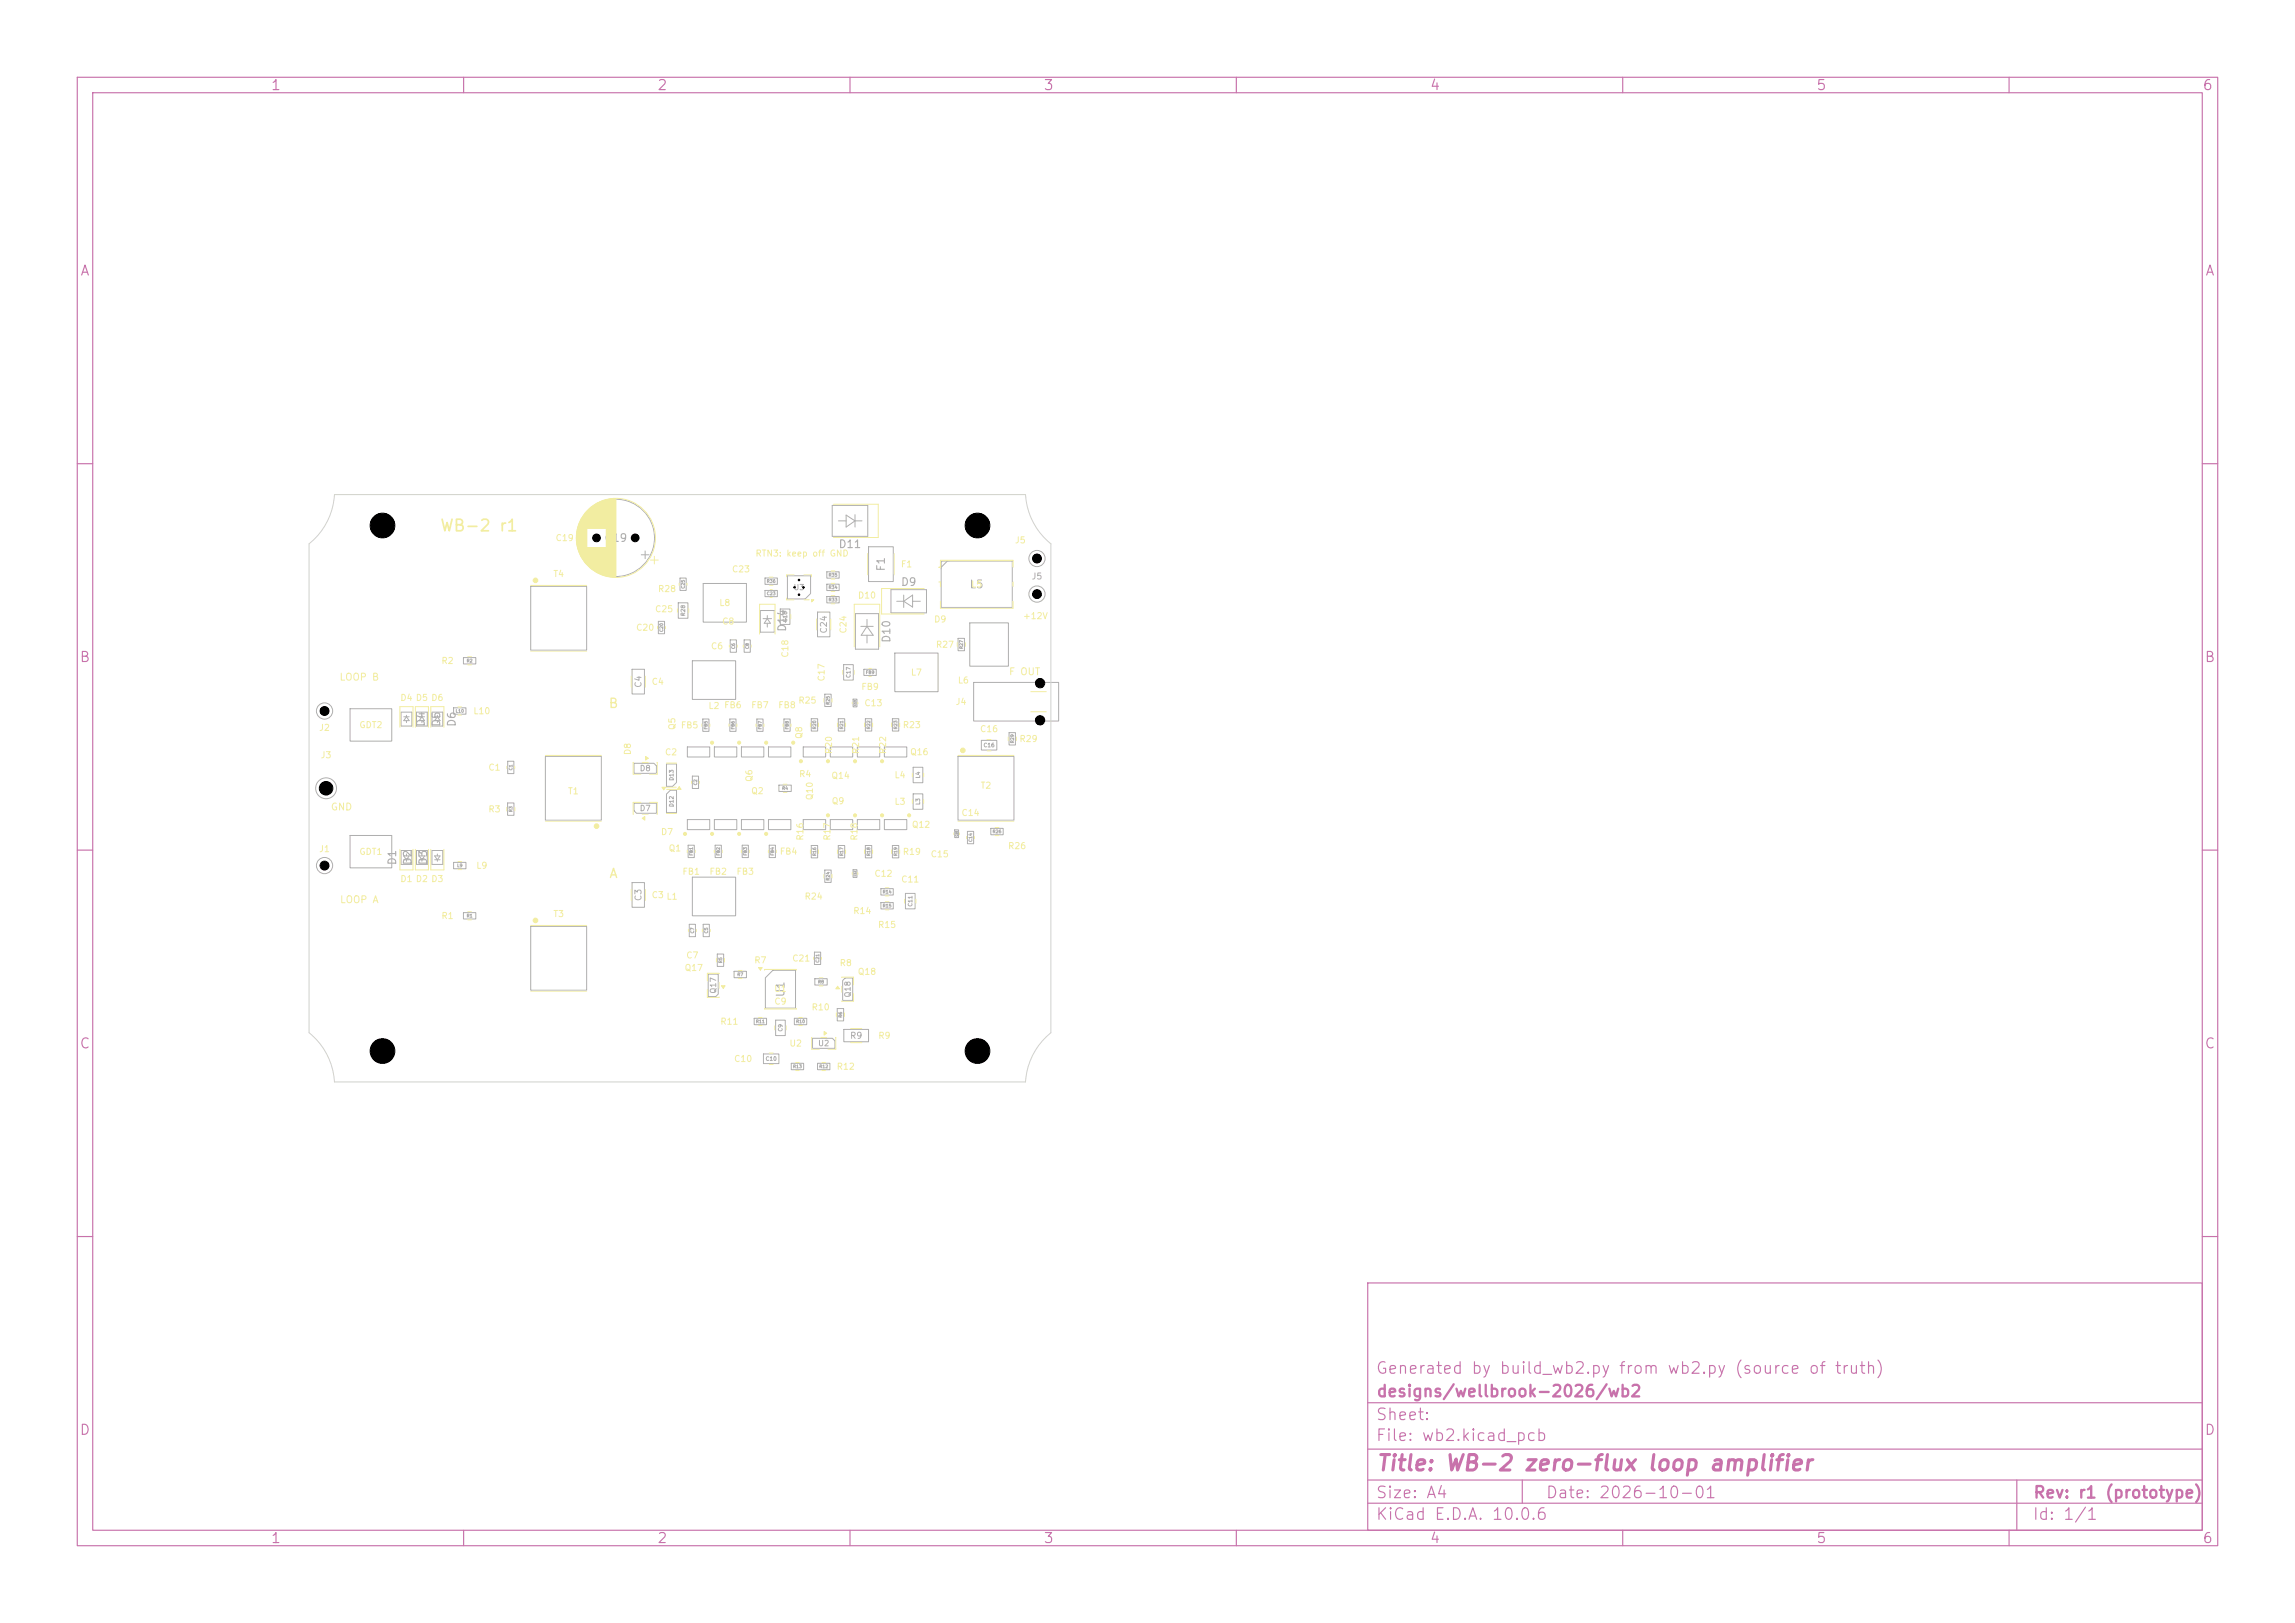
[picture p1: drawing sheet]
<svg xmlns="http://www.w3.org/2000/svg" width="297mm" height="210mm" viewBox="0 0 297 210" stroke-linecap="round" stroke-linejoin="round" font-family="sans-serif">
<defs><g id="words">
<text font-size="2" fill="#c872ab" x="178" y="190.8">Title: WB-2 zero-flux loop amplifier</text>
<text font-size="1.5" fill="#f2eda1" x="56.9" y="69.1">WB-2 r1</text>
<g font-size="1.5" fill="#c872ab">
<text x="178" y="178.1">Generated by build_wb2.py from wb2.py (source of truth)</text>
<text x="178" y="184.1">Sheet:</text>
<text x="178" y="181.1">designs/wellbrook-2026/wb2</text>
<text x="178" y="186.8">File: wb2.kicad_pcb</text>
<text x="178" y="197">KiCad E.D.A. 10.0.6</text>
<text x="178" y="194.2">Size: A4</text>
<text x="200" y="194.2">Date: 2026-10-01</text>
<text x="263" y="197">Id: 1/1</text>
<text x="263" y="194.2">Rev: r1 (prototype)</text>
</g>
<g font-size="1.3" fill="#c872ab">
<text x="35" y="12">1</text>
<text x="85" y="12">2</text>
<text x="135" y="12">3</text>
<text x="185" y="12">4</text>
<text x="235" y="12">5</text>
<text x="285" y="12">6</text>
<text x="10.3" y="36">A</text>
<text x="285.3" y="36">A</text>
<text x="10.2" y="86">B</text>
<text x="285.2" y="86">B</text>
<text x="10.2" y="136">C</text>
<text x="285.2" y="136">C</text>
<text x="10.2" y="186">D</text>
<text x="285.2" y="186">D</text>
<text x="35" y="200">1</text>
<text x="85" y="200">2</text>
<text x="135" y="200">3</text>
<text x="185" y="200">4</text>
<text x="235" y="200">5</text>
<text x="285" y="200">6</text>
</g>
<g font-size="1.2" fill="#f2eda1">
<text x="78.7" y="91.9">B</text>
<text x="78.8" y="113.9">A</text>
</g>
<g font-size="1" fill="#afafaf">
<text x="78.1" y="70.4">C19</text>
<text x="108.4" y="71.2">D11</text>
<text x="114.8" y="74" transform="rotate(-90 114.8 74)">F1</text>
<text x="116.5" y="76.1">D9</text>
<text x="125.4" y="76.4">L5</text>
<text x="102" y="81.8" transform="rotate(-90 102 81.8)">D14</text>
<text x="115.5" y="83.3" transform="rotate(-90 115.5 83.3)">D10</text>
<text x="55.2" y="94.1" transform="rotate(-90 55.2 94.1)">D4</text>
<text x="57.2" y="94.1" transform="rotate(-90 57.2 94.1)">D5</text>
<text x="59.2" y="94.1" transform="rotate(-90 59.2 94.1)">D6</text>
<text x="51.5" y="112" transform="rotate(-90 51.5 112)">D1</text>
<text x="53.5" y="112" transform="rotate(-90 53.5 112)">D2</text>
<text x="55.5" y="112" transform="rotate(-90 55.5 112)">D3</text>
<text x="101.8" y="129.1" transform="rotate(-90 101.8 129.1)">U1</text>
</g>
<g font-size=".9" fill="#f2eda1">
<text x="43.9" y="88.3">LOOP B</text>
<text x="130.5" y="87.6">F OUT</text>
<text x="42.7" y="105.1">GND</text>
<text x="43.9" y="117.1">LOOP A</text>
</g>
<g font-size=".8" fill="#f2eda1">
<text x="71.8" y="70.2">C19</text>
<text x="131.3" y="70.5">J5</text>
<text x="71.5" y="74.9">T4</text>
<text x="85.1" y="76.8">R28</text>
<text x="94.7" y="74.3">C23</text>
<text x="97.7" y="72.2">RTN3: keep off GND</text>
<text x="111" y="77.6">D10</text>
<text x="116.5" y="73.6">F1</text>
<text x="82.3" y="81.8">C20</text>
<text x="84.7" y="79.4">C25</text>
<text x="93" y="78.6">L8</text>
<text x="93.4" y="81">C8</text>
<text x="109.7" y="82" transform="rotate(-90 109.7 82)">C24</text>
<text x="120.8" y="80.7">D9</text>
<text x="132.3" y="80.3">+12V</text>
<text x="57.1" y="86.1">R2</text>
<text x="84.3" y="88.8">C4</text>
<text x="91.9" y="84.2">C6</text>
<text x="102.2" y="85.2" transform="rotate(-90 102.2 85.2)">C18</text>
<text x="106.9" y="88.2" transform="rotate(-90 106.9 88.2)">C17</text>
<text x="111.4" y="89.5">FB9</text>
<text x="117.8" y="87.6">L7</text>
<text x="121.1" y="84">R27</text>
<text x="123.9" y="88.6">L6</text>
<text x="41.2" y="94.8">J2</text>
<text x="46.4" y="94.4">GDT2</text>
<text x="51.7" y="90.9">D4 D5 D6</text>
<text x="61.2" y="92.6">L10</text>
<text x="87.6" y="94.5" transform="rotate(-90 87.6 94.5)">Q5</text>
<text x="88" y="94.4">FB5</text>
<text x="91.6" y="91.9">L2 FB6</text>
<text x="97.1" y="91.8">FB7</text>
<text x="100.6" y="91.8">FB8</text>
<text x="103.3" y="91.2">R25</text>
<text x="104" y="95.7" transform="rotate(-90 104 95.7)">Q8</text>
<text x="111.8" y="91.6">C13</text>
<text x="116.8" y="94.4">R23</text>
<text x="123.6" y="91.4">J4</text>
<text x="126.8" y="94.9">C16</text>
<text x="41.4" y="98.3">J3</text>
<text x="63.1" y="99.9">C1</text>
<text x="81.8" y="97.8" transform="rotate(-90 81.8 97.8)">D8</text>
<text x="86" y="97.9">C2</text>
<text x="97.6" y="101.2" transform="rotate(-90 97.6 101.2)">Q6</text>
<text x="103.3" y="100.8">R4</text>
<text x="107.5" y="101">Q14</text>
<text x="107.9" y="97.6" transform="rotate(-90 107.9 97.6)">R20</text>
<text x="111.4" y="97.6" transform="rotate(-90 111.4 97.6)">R21</text>
<text x="114.9" y="97.6" transform="rotate(-90 114.9 97.6)">R22</text>
<text x="115.7" y="100.9">L4</text>
<text x="117.7" y="97.9">Q16</text>
<text x="131.9" y="96.2">R29</text>
<text x="63.1" y="105.3">R3</text>
<text x="73.4" y="103">T1</text>
<text x="97.1" y="103">Q2</text>
<text x="105.4" y="103.6" transform="rotate(-90 105.4 103.6)">Q10</text>
<text x="107.6" y="104.3">Q9</text>
<text x="115.7" y="104.3">L3</text>
<text x="117.9" y="107.3">Q12</text>
<text x="124.4" y="105.8">C14</text>
<text x="126.8" y="102.2">T2</text>
<text x="41.2" y="110.5">J1</text>
<text x="46.4" y="110.8">GDT1</text>
<text x="61.6" y="112.6">L9</text>
<text x="85.5" y="108.2">D7</text>
<text x="86.5" y="110.4">Q1</text>
<text x="88.2" y="113.4">FB1</text>
<text x="91.7" y="113.4">FB2</text>
<text x="95.2" y="113.4">FB3</text>
<text x="100.9" y="110.8">FB4</text>
<text x="104.2" y="108.8" transform="rotate(-90 104.2 108.8)">R16</text>
<text x="107.7" y="108.8" transform="rotate(-90 107.7 108.8)">R17</text>
<text x="111.2" y="108.8" transform="rotate(-90 111.2 108.8)">R18</text>
<text x="113.1" y="113.6">C12</text>
<text x="116.8" y="110.8">R19</text>
<text x="120.4" y="111.1">C15</text>
<text x="130.4" y="110.1">R26</text>
<text x="51.7" y="114.3">D1 D2 D3</text>
<text x="57.1" y="119.1">R1</text>
<text x="71.5" y="118.9">T3</text>
<text x="84.3" y="116.4">C3 L1</text>
<text x="104.1" y="116.6">R24</text>
<text x="110.4" y="118.5">R14</text>
<text x="116.6" y="114.4">C11</text>
<text x="88.5" y="125.8">Q17</text>
<text x="88.7" y="124.2">C7</text>
<text x="97.5" y="124.8">R7</text>
<text x="102.5" y="124.6">C21</text>
<text x="108.6" y="125.2">R8</text>
<text x="113.6" y="120.3">R15</text>
<text x="100.1" y="128.5">U1</text>
<text x="100.1" y="130.2">C9</text>
<text x="105" y="130.9">R10</text>
<text x="110.9" y="126.3">Q18</text>
<text x="93.2" y="132.8">R11</text>
<text x="94.9" y="137.6">C10</text>
<text x="102.1" y="135.6">U2</text>
<text x="113.6" y="134.6">R9</text>
<text x="108.2" y="138.6">R12</text>
</g>
<g font-size=".8" fill="#afafaf">
<text x="133.4" y="75.2">J5</text>
<text x="107.2" y="82" transform="rotate(-90 107.2 82)">C24</text>
<text x="83.2" y="89.1" transform="rotate(-90 83.2 89.1)">C4</text>
<text x="83.2" y="116.7" transform="rotate(-90 83.2 116.7)">C3</text>
<text x="109.9" y="134.6">R9</text>
</g>
<g font-size=".7" fill="#afafaf">
<text x="102.6" y="76.5">U3</text>
<text x="82.7" y="100">D8</text>
<text x="41.5" y="102.5">J3</text>
<text x="82.7" y="105.1">D7</text>
<text x="92.8" y="128.6" transform="rotate(-90 92.8 128.6)">Q17</text>
<text x="110.2" y="129.1" transform="rotate(-90 110.2 129.1)">Q18</text>
<text x="105.8" y="135.5">U2</text>
</g>
<g font-size=".5" fill="#afafaf">
<text x="88.8" y="79.8" transform="rotate(-90 88.8 79.8)">R28</text>
<text x="102" y="80.6" transform="rotate(-90 102 80.6)">C18</text>
<text x="110.2" y="87.8" transform="rotate(-90 110.2 87.8)">C17</text>
<text x="41.5" y="92.4">J2</text>
<text x="87.3" y="101.1" transform="rotate(-90 87.3 101.1)">D13</text>
<text x="119.2" y="100.8" transform="rotate(-90 119.2 100.8)">L4</text>
<text x="127.2" y="96.8">C16</text>
<text x="87.3" y="104.5" transform="rotate(-90 87.3 104.5)">D12</text>
<text x="119.2" y="104.2" transform="rotate(-90 119.2 104.2)">L3</text>
<text x="41.5" y="112.4">J1</text>
<text x="118.2" y="117.4" transform="rotate(-90 118.2 117.4)">C11</text>
<text x="99" y="137.4">C10</text>
<text x="101.4" y="133.5" transform="rotate(-90 101.4 133.5)">C9</text>
</g>
<g font-size=".4" fill="#afafaf">
<text x="88.7" y="76.2" transform="rotate(-90 88.7 76.2)">C25</text>
<text x="99.2" y="75.5">R36</text>
<text x="99.2" y="77.1">C23</text>
<text x="107.2" y="76.3">R34</text>
<text x="107.2" y="74.7">R35</text>
<text x="107.2" y="77.9">R33</text>
<text x="85.9" y="81.8" transform="rotate(-90 85.9 81.8)">C20</text>
<text x="60.3" y="85.8">R2</text>
<text x="95.2" y="84" transform="rotate(-90 95.2 84)">C6</text>
<text x="97" y="84" transform="rotate(-90 97 84)">C8</text>
<text x="112" y="87.3">FB9</text>
<text x="124.7" y="84" transform="rotate(-90 124.7 84)">R27</text>
<text x="58.9" y="92.3">L10</text>
<text x="91.7" y="94.4" transform="rotate(-90 91.7 94.4)">FB5</text>
<text x="95.2" y="94.4" transform="rotate(-90 95.2 94.4)">FB6</text>
<text x="98.7" y="94.4" transform="rotate(-90 98.7 94.4)">FB7</text>
<text x="102.2" y="94.4" transform="rotate(-90 102.2 94.4)">FB8</text>
<text x="105.7" y="94.4" transform="rotate(-90 105.7 94.4)">R20</text>
<text x="107.5" y="91.2" transform="rotate(-90 107.5 91.2)">R25</text>
<text x="109.2" y="94.4" transform="rotate(-90 109.2 94.4)">R21</text>
<text x="112.7" y="94.4" transform="rotate(-90 112.7 94.4)">R22</text>
<text x="116.2" y="94.4" transform="rotate(-90 116.2 94.4)">R23</text>
<text x="66.4" y="99.7" transform="rotate(-90 66.4 99.7)">C1</text>
<text x="90.3" y="101.7" transform="rotate(-90 90.3 101.7)">C2</text>
<text x="131.3" y="96.2" transform="rotate(-90 131.3 96.2)">R29</text>
<text x="66.4" y="105.1" transform="rotate(-90 66.4 105.1)">R3</text>
<text x="101.2" y="102.3">R4</text>
<text x="128.4" y="107.9">R26</text>
<text x="59.1" y="112.3">L9</text>
<text x="89.8" y="110.8" transform="rotate(-90 89.8 110.8)">FB1</text>
<text x="93.3" y="110.8" transform="rotate(-90 93.3 110.8)">FB2</text>
<text x="96.8" y="110.8" transform="rotate(-90 96.8 110.8)">FB3</text>
<text x="100.3" y="110.8" transform="rotate(-90 100.3 110.8)">FB4</text>
<text x="105.7" y="110.8" transform="rotate(-90 105.7 110.8)">R16</text>
<text x="107.5" y="114" transform="rotate(-90 107.5 114)">R24</text>
<text x="109.2" y="110.8" transform="rotate(-90 109.2 110.8)">R17</text>
<text x="112.7" y="110.8" transform="rotate(-90 112.7 110.8)">R18</text>
<text x="116.2" y="110.8" transform="rotate(-90 116.2 110.8)">R19</text>
<text x="125.9" y="109" transform="rotate(-90 125.9 109)">C14</text>
<text x="60.3" y="118.8">R1</text>
<text x="114.2" y="115.7">R14</text>
<text x="114.2" y="117.5">R15</text>
<text x="89.9" y="120.8" transform="rotate(-90 89.9 120.8)">C7</text>
<text x="91.7" y="120.8" transform="rotate(-90 91.7 120.8)">C5</text>
<text x="93.5" y="124.7" transform="rotate(-90 93.5 124.7)">R5</text>
<text x="106.1" y="124.6" transform="rotate(-90 106.1 124.6)">C21</text>
<text x="95.4" y="126.4">R7</text>
<text x="105.8" y="127.4">R8</text>
<text x="109.1" y="131.7" transform="rotate(-90 109.1 131.7)">R6</text>
<text x="97.8" y="132.5">R11</text>
<text x="103" y="132.5">R10</text>
<text x="102.6" y="138.3">R13</text>
<text x="106" y="138.3">R12</text>
</g>
<g font-size=".3" fill="#afafaf">
<text x="110.8" y="91.4" transform="rotate(-90 110.8 91.4)">C13</text>
<text x="110.8" y="113.4" transform="rotate(-90 110.8 113.4)">C12</text>
<text x="124" y="108.3" transform="rotate(-90 124 108.3)">C15</text>
</g>
</g></defs>
<g fill="none" stroke="#c872ab" stroke-width=".15">
<path d="M10 10h277v190h-277zM12 12h273v186h-273zM60 10v2M110 10v2M160 10v2M210 10v2M260 10v2M10 60h2M285 60h2M10 110h2M285 110h2M10 160h2"/>
<path d="M177 166h108v32h-108zM285 160h2M60 198v2M110 198v2M160 198v2M177 194.5h108M177 191.5h108M177 187.5h108M177 181.5h108M197 191.5v3M210 198v2M260 198v2"/>
<path d="M261 191.5v6.5"/>
</g>
<g fill="none" stroke="#afafaf" stroke-width=".13">
<path d="M68.7 75.9h7.2v8.2h-7.2zM83 71.8h1M83.5 71.3v1M87.8 78h1.2v2h-1.2zM88 74.8h.8v1.6h-.8zM91 75.5h5.6v5h-5.6zM98.4 79h1.8v2.8h-1.8zM99 74.8h1.6v.8h-1.6zM99 76.4h1.6v.8h-1.6zM99.3 79.7v.4M101 78.8h1.2v2h-1.2zM101.9 74.5h3v2.3l-.7 .7h-2.3z"/>
<path d="M105.8 79.2h1.6v3.2h-1.6zM107 75.6h1.6v.8h-1.6zM107 74h1.6v.8h-1.6zM107 77.2h1.6v.8h-1.6zM107.7 65.4h4.6v4h-4.6zM108.5 67.4h1M109.5 66.6l1.1 .8-1.1 .8zM110.6 67.4h1M110.6 66.6v1.6M110.7 79.4h3v4.6h-3zM112.4 70.7h3.2v4.6h-3.2zM115.3 76.3h4.6v3h-4.6z"/>
<path d="M116 77.8h1M117 77v1.6M117 77.8l1.1-.8v1.6zM118.1 77.8h1M121.9 72.6h9.1v6h-9.2v-5.9zM122.6 72.6l-.8 .8M45.3 91.7h5.4v4.2h-5.4zM51.9 92.2h1.4v1.8h-1.4zM52.2 92.8h.7M52.6 92.8l.3 .5h-.7zM52.6 92.6v.2M52.6 93.3v.2"/>
<path d="M53.9 92.2h1.4v1.8h-1.4zM54.2 92.8h.7M54.6 92.6v.2M54.6 93.3v.2M54.6 92.8l.3 .5h-.7zM55.9 92.2h1.4v1.8h-1.4zM56.3 92.8h.6M56.6 92.8l.3 .5h-.6zM56.6 92.6v.2M56.6 93.3v.2M58.7 91.6h1.6v.8h-1.6zM60 85.1h1.6v.8h-1.6z"/>
<path d="M65.7 98.5h.8v1.6h-.8zM70.6 97.9h7.2v8.2h-7.2zM81.8 86.6h1.6v3.2h-1.6zM82 98.8h2.6l.4 .3v1h-3zM85.2 80.4h.8v1.6h-.8zM86.2 98.8h1.3v2.4l-.5 .5h-.8zM89 96.7h2.8v1.3h-2.8zM89.6 85.5h5.6v5h-5.6zM91 93h.7v1.6h-.7zM92.4 96.7h3v1.3h-3zM94.4 93h.8v1.6h-.8zM94.5 82.8h.8v1.6h-.8z"/>
<path d="M96 96.7h2.8v1.3h-2.8zM96.3 82.8h.8v1.6h-.8zM98 93h.8v1.6h-.8zM98.7 80.1h1.1M99.3 80.1l.4 .6h-.8zM99.3 80.7v.5M99.4 96.7h3v1.3h-3zM101.4 93h.8v1.6h-.8zM104 96.7h2.8v1.3h-2.8zM105 93h.8v1.6h-.8zM106.7 89.8h.9v1.6h-.9zM107.4 96.7h3v1.3h-3z"/>
<path d="M108.5 93h.8v1.6h-.8zM109.2 86h1.2v2h-1.2zM110.4 90.5h.5v1h-.5zM110.9 96.7h2.9v1.3h-2.9zM111.4 81.1h1.6M111.8 86.6h1.6v.8h-1.6zM112 93h.8v1.6h-.8zM112.2 81.1l.8 1.1h-1.6zM112.2 80.1v1M112.2 82.2v1M114.5 96.7h2.9v1.3h-2.9zM115.5 93h.8v1.6h-.8z"/>
<path d="M115.8 84.5h5.6v5h-5.6zM118.2 99.3h1.2v2h-1.2zM124 97.9h7.2v8.2h-7.2zM124 82.6h.8v1.6h-.8zM125.5 80.6h5v5.6h-5zM126 88.3h11v5h-11zM127 95.8h2v1.3h-2zM130.6 94.8h.8v1.6h-.8zM45.3 108.1h5.4v4.2h-5.4zM51.9 110.1h1.4v1.8h-1.4zM52.2 110.8h.7l-.3 .5zM52.2 111.3h.7"/>
<path d="M52.6 110.5v.3M52.6 111.3v.2M53.9 110.1h1.4v1.8h-1.4zM54.2 110.8h.7l-.3 .5zM54.2 111.3h.7M54.6 110.5v.3M54.6 111.3v.2M55.9 110.1h1.4v1.8h-1.4zM56.3 110.8h.6l-.3 .5zM56.3 111.3h.6M56.6 110.5v.3M56.6 111.3v.2"/>
<path d="M58.7 111.6h1.6v.8h-1.6zM60 118.1h1.6v.8h-1.6zM65.7 103.9h.8v1.6h-.8zM68.7 119.9h7.2v8.2h-7.2zM81.8 114.2h1.6v3.2h-1.6zM82 103.9h3v1.3h-2.6l-.4-.3zM86.2 102.8l.5-.5h.8v2.9h-1.3zM89 106.1h2.8v1.3h-2.8zM89.1 109.4h.7v1.6h-.7zM89.2 119.6h.8v1.6h-.8zM89.6 113.5h5.6v5h-5.6zM89.6 100.4h.8v1.6h-.8z"/>
<path d="M91 119.6h.8v1.6h-.8zM92.4 106.1h3v1.3h-3zM92.5 109.4h.9v1.6h-.9zM96 106.1h2.8v1.3h-2.8zM96.1 109.4h.7v1.6h-.7zM99.4 106.1h3v1.3h-3zM99.5 109.4h.9v1.6h-.9zM100.8 101.6h1.6v.8h-1.6zM104 106.1h2.8v1.3h-2.8zM105 109.4h.8v1.6h-.8zM106.7 112.6h.9v1.6h-.9zM107.4 106.1h3v1.3h-3z"/>
<path d="M108.5 109.4h.8v1.6h-.8zM110.4 112.5h.5v1h-.5zM110.9 106.1h2.9v1.3h-2.9zM112 109.4h.8v1.6h-.8zM114 115h1.6v.8h-1.6zM114 116.8h1.6v.8h-1.6zM114.5 106.1h2.9v1.3h-2.9zM115.5 109.4h.8v1.6h-.8zM117.2 115.6h1.2v2h-1.2zM118.2 102.7h1.2v2h-1.2zM123.5 107.4h.6v1h-.6zM125.2 107.6h.8v1.6h-.8z"/>
<path d="M128.2 107.2h1.6v.8h-1.6zM91.7 126.1h1.3v2.5l-.4 .3h-.9zM92.8 123.5h.9v1.6h-.9zM95 125.7h1.6v.8h-1.6zM97.6 131.8h1.6v.8h-1.6zM98.8 136.4h2v1.2h-2zM100 125.5h3v5h-3.9v-4zM100.4 132h1.2v2h-1.2zM102.4 137.6h1.6v.8h-1.6zM102.8 131.8h1.6v.8h-1.6zM105.1 134.4h2.6l.4 .3v.9h-3zM105.4 123.2h.8v1.6h-.8z"/>
<path d="M105.4 126.6h1.7v.9h-1.7zM105.8 137.6h1.6v.8h-1.6zM108.4 130.5h.8v1.6h-.8zM109.2 133.2h3.2v1.6h-3.2zM109.4 126.5h1v3h-1.3v-2.6z"/>
<circle cx="79.7" cy="69.6" r="5"/>
<circle cx="134.2" cy="72.3" r="1.05"/>
<circle cx="134.2" cy="76.9" r="1.05"/>
<circle cx="42" cy="92" r="1.05"/>
<circle cx="42" cy="112" r="1.05"/>
<circle cx="42.2" cy="102" r="1.35"/>
</g>
<g fill="none" stroke="#f2eda1" stroke-width=".13">
<path d="M87.7 78.8v.4M89.1 78.8v.4M101.8 77.4v.2h1M102.8 74.4h-1v.2M104 74.4h1v.2M104 77.6h.7M105 77.6h.3l-.3 .3zM121.5 73.4h.2v-.9h9.4v.9M121.5 75.3h.2v.6M121.7 77.8v.9h9.4v-.9M131.1 75.3v.6M65.6 99.2v.2"/>
<path d="M66.6 99.2v.2M101.3 93.7v.3M102.4 93.7v.3M123.9 83.2v.4M124.9 83.2v.4M127.7 95.7h.6M127.7 97.2h.6M111.9 110v.4M112.9 110v.4M110.1 133.1h1.4M110.1 134.9h1.4"/>
</g>
<g fill="#f2eda1" stroke="#f2eda1" stroke-width=".13">
<circle cx="107.1" cy="105.5" r=".2"/>
<circle cx="92.2" cy="107.9" r=".2"/>
<circle cx="103.6" cy="98.5" r=".2"/>
<circle cx="110.7" cy="105.5" r=".2"/>
</g>
<path d="M105 77.6h.3l-.3 .3z" fill="#f2eda1"/>
<g fill="none" stroke="#f2eda1" stroke-width=".13">
<path d="M74.6 69v1.2M74.7 68.7v1.8M74.7 68.5v2.2M74.7 68.4v2.4M74.8 68.2v2.8M74.8 68.1v3M74.9 68v3.2M74.9 67.9v3.4M74.9 67.8v3.6M75 67.7v3.8M75 67.6v4M75.1 67.5v4.2"/>
<path d="M75.1 67.4v4.4M75.1 67.3v4.6M75.2 67.2v4.8M75.3 67.1v5M75.3 67v5.2M75.4 66.9v5.4M75.4 66.8v5.6M75.5 66.8v5.6M75.5 66.7v5.8M75.6 66.6v6M75.6 66.5v6.2M75.7 66.5v6.2"/>
<path d="M75.7 66.4v6.4M75.8 66.3v6.6M75.9 66.3v6.6M75.9 66.2v6.8M76 66.1v2.3M76 70.8v2.3M76.1 66v2.4M76.1 70.8v2.4M76.2 65.9v2.5M76.2 70.8v2.5M76.3 65.8v2.6M76.3 70.8v2.6"/>
<path d="M76.4 65.7v2.7M76.4 70.8v2.7M76.5 65.7v2.7M76.5 70.8v2.7M76.5 65.6v2.8M76.5 70.8v2.8M76.6 65.6v2.8M76.6 70.8v2.8M76.6 70.8v2.9M76.7 65.5v2.9M76.7 70.8v2.9M76.8 65.4v3"/>
<path d="M76.8 70.8v3M76.9 65.4v3M76.9 70.8v3M76.9 65.3v3.1M76.9 70.8v3.1M77 65.3v3.1M77 70.8v3.1M77.1 65.3v3.1M77.1 70.8v3.1M77.1 65.2v3.2M77.1 70.8v3.2M77.2 65.2v3.2"/>
<path d="M77.2 70.8v3.2M77.3 65.1v3.3M77.3 70.8v3.3M77.4 65.1v3.3M77.4 70.8v3.3M77.5 65v3.4M77.5 70.8v3.4M77.6 65v3.4M77.6 70.8v3.4M77.7 64.9v3.5M77.7 70.8v3.5M77.8 64.9v3.5"/>
<path d="M77.8 70.8v3.5M77.9 64.9v3.5M77.9 70.8v3.5M77.9 64.8v3.6M77.9 70.8v3.6M78 64.8v3.6M78 70.8v3.6M78.1 64.8v3.6M78.1 70.8v3.6M78.2 64.8v3.6M78.2 70.8v3.6M78.2 64.7v3.7"/>
<path d="M78.2 70.8v3.7M78.3 64.7v3.7M78.3 70.8v3.7M78.4 64.7v3.7M78.4 70.8v3.7M78.5 64.7v9.8M78.6 64.6v10M78.7 64.6v10M78.8 64.6v10M78.9 64.6v10M79 64.6v10M79.1 64.6v10"/>
<path d="M79.2 64.5v10.2M79.3 64.5v10.2M79.4 64.5v10.2M79.5 64.5v10.2M79.6 64.5v10.2M79.7 64.5v10.2M84.2 72.5h1M84.7 72v1M87.9 75.5v.2M88.9 75.5v.2M53.7 94.1v-2.7h1.7v2.7M108.4 93.6v.4"/>
<path d="M109.4 93.6v.4M53.7 109.9v2.7h1.7v-2.7M59.3 111.5h.4M59.3 112.5h.4M89.5 101.1v.3M90.5 101.1v.3M123.4 107.8v.2M124.2 107.8v.2M103.4 131.7h.4M103.4 132.7h.4M105.1 134.2l-.1 1.6h1M106.2 134.2h.8"/>
<path d="M106.4 137.5h.4M106.4 138.5h.4M106.7 133.5l.3 .2-.3 .2zM108.1 134.2l.1 1.6h-1M108.2 131.1v.4M109.3 131.1v.4"/>
<circle cx="79.7" cy="69.6" r="5.1"/>
</g>
<g fill="#f2eda1" stroke="#f2eda1" stroke-width=".13">
<circle cx="95.6" cy="96.1" r=".2"/>
<circle cx="88.6" cy="107.9" r=".2"/>
<circle cx="99.2" cy="107.9" r=".2"/>
</g>
<path d="M106.7 133.5l.3 .2-.3 .2z" fill="#f2eda1"/>
<path d="M68.7 75.8h7.2M68.7 84.3h7.2M110.3 90.9v.2M111 90.9v.2M124 97.8h7.2M85.7 101.9h.4l-.2 .3zM86.2 105.3h1.3M86.3 102.1h1.2M114.6 114.9h.4M114.6 115.9h.4M124 106.3h7.2" fill="none" stroke="#f2eda1" stroke-width=".13"/>
<g fill="#f2eda1" stroke="#f2eda1" stroke-width=".13">
<circle cx="124.6" cy="97.1" r=".3"/>
<circle cx="69.3" cy="75.1" r=".3"/>
</g>
<path d="M85.7 101.9h.4l-.2 .3z" fill="#f2eda1"/>
<path d="M99.6 74.7h.4M99.6 75.7h.4M96.2 83.5v.2M97.2 83.5v.2M65.6 104.5v.4M66.6 104.5v.4M98.2 131.7h.4M98.2 132.7h.4M108.4 127.6l.2 .3h-.4zM108.9 126.5l1.6-.1v1M108.9 127.6v.8M110.5 128.6v1l-1.6-.1" fill="none" stroke="#f2eda1" stroke-width=".13"/>
<path d="M108.4 127.6l.2 .3h-.4z" fill="#f2eda1"/>
<g fill="none" stroke="#f2eda1" stroke-width=".13">
<path d="M100.9 79.5v.6M102.3 79.5v.6M112.3 71.6v2.8M115.7 71.6v2.8M51.7 94.1v-2.7h1.7v2.7M81.7 87.5v1.4M83.5 87.5v1.4M85.1 81.1v.2M86.1 81.1v.2M86.2 98.7h1.3M98.3 82.1v-3.9h2v3.9M111.9 93.6v.4"/>
<path d="M112.9 93.6v.4M55.7 109.9v2.7h1.7v-2.7M81.7 115.1v1.4M83.5 115.1v1.4M86.2 101.9h1.3M87.9 101.8l.2 .3h-.4zM95.9 110v.3M97 110v.3M104.9 110v.4M105.9 110v.4M110.3 112.9v.2M111 112.9v.2"/>
<path d="M114.6 116.7h.4M114.6 117.7h.4M125.1 108.2v.3M126.1 108.2v.3M128.8 107.1h.5M128.8 108.1h.5M95.6 125.6h.4M95.6 126.6h.4M99.5 136.3h.6M99.5 137.7h.6M106 126.5h.5M106 127.6h.5"/>
</g>
<g fill="#f2eda1" stroke="#f2eda1" stroke-width=".13">
<circle cx="114.1" cy="105.5" r=".2"/>
<circle cx="110.7" cy="98.5" r=".2"/>
</g>
<path d="M87.9 101.8l.2 .3h-.4z" fill="#f2eda1"/>
<g fill="none" stroke="#f2eda1" stroke-width=".13">
<path d="M59.3 91.5h.4M59.3 92.5h.4M82.9 103.8h-1l.1 1.5M83.1 105.3h.8M83.1 105.9l.3-.3v.5zM84.1 103.8h1l-.1 1.5M101.4 101.5h.4M101.4 102.5h.4M115.4 110v.4M116.4 110v.4M118.1 103.5v.4M119.5 103.5v.4"/>
<path d="M90.9 120.3v.2M91.9 120.3v.2M100.3 132.7v.6M101.7 132.7v.6"/>
</g>
<path d="M83.1 105.9l.3-.3v.5z" fill="#f2eda1"/>
<g fill="none" stroke="#f2eda1" stroke-width=".13">
<path d="M99.7 76.3h.2M99.7 77.3h.2M107.6 75.5h.4M107.6 76.5h.4M60.5 85h.5M60.5 86h.5M94.3 93.7v.3M95.4 93.7v.3M104.9 93.6v.4M105.9 93.6v.4M51.7 109.9v2.7h1.7v-2.7M92.4 110v.3"/>
<path d="M93.5 110v.3M98.2 125.2h.4l-.2 .3zM98.9 125.5v-.1h4.2v.1M98.9 130.5v.1h4.2v-.1M105.3 123.9v.2M106.3 123.9v.2"/>
</g>
<circle cx="107.1" cy="98.5" r=".2" fill="#f2eda1" stroke="#f2eda1" stroke-width=".13"/>
<path d="M98.2 125.2h.4l-.2 .3z" fill="#f2eda1"/>
<path d="M82 98.7l-.1 1.5h1M83.1 98.7h.8M83.5 97.9l.4 .2-.4 .3zM85 98.7l.1 1.5h-1" fill="none" stroke="#f2eda1" stroke-width=".13"/>
<path d="M83.5 97.9l.4 .2-.4 .3z" fill="#f2eda1"/>
<g fill="none" stroke="#f2eda1" stroke-width=".13">
<path d="M107.6 73.9h.4M107.6 74.9h.4M55.7 94.1v-2.7h1.7v2.7M106.6 90.4v.5M107.7 90.4v.5M109.1 86.7v.6M110.5 86.7v.6M112.4 86.5h.4M112.4 87.5h.4M133.4 89.5h2M133.4 92.1h2M88.9 110v.3"/>
<path d="M90 110v.3M89.1 120.3v.2M90.1 120.3v.2M91.5 128.1v1l1.6-.1M93.1 126l-1.6-.1v1M93.1 127.1v.8M93.4 127.5h.4l-.2 .4z"/>
</g>
<path d="M93.4 127.5h.4l-.2 .4z" fill="#f2eda1"/>
<g fill="none" stroke="#f2eda1" stroke-width=".13">
<path d="M107.6 77.1h.4M107.6 78.1h.4M107.8 65.3h5.9v4.3h-5.9M119.6 76.2h-5.5v3.3h5.5M70.6 97.8h7.2M90.8 93.7v.3M91.9 93.7v.3M94.4 83.5v.2M95.4 83.5v.2M97.8 93.7v.3M98.9 93.7v.3M105.7 80.1v1.4"/>
<path d="M107.5 80.1v1.4M110.5 83.7v-5.5h3.4v5.5M115.4 93.6v.4M116.4 93.6v.4M130.5 95.4v.4M131.5 95.4v.4M60.5 118h.5M60.5 119h.5M68.7 119.8h7.2M70.6 106.3h7.2M99.4 110v.3M100.5 110v.3"/>
<path d="M106.6 113.1v.5M107.7 113.1v.5M108.4 110v.4M109.4 110v.4M117.1 116.3v.6M118.1 100.1v.4M118.5 116.3v.6M119.5 100.1v.4M68.7 128.3h7.2M92.7 124v.5M93.8 124v.5M103 137.5h.4"/>
<path d="M103 138.5h.4"/>
</g>
<g fill="#f2eda1" stroke="#f2eda1" stroke-width=".13">
<circle cx="92.2" cy="96.1" r=".2"/>
<circle cx="95.6" cy="107.9" r=".2"/>
<circle cx="69.3" cy="119.1" r=".3"/>
<circle cx="102.6" cy="96.1" r=".2"/>
<circle cx="77.2" cy="106.9" r=".3"/>
<circle cx="117.7" cy="105.5" r=".2"/>
<circle cx="114.1" cy="98.5" r=".2"/>
<circle cx="99.2" cy="96.1" r=".2"/>
</g>
<path d="M43.3 64h89.4a8.8 8.8 0 0 0 3.3 6.4v63.2a8.8 8.8 0 0 0-3.3 6.4h-89.4a8.8 8.8 0 0 0-3.3-6.4v-63.2a8.8 8.8 0 0 0 3.3-6.4z" fill="none" stroke="#d0d2cd" stroke-width=".13"/>
<g fill="#000" stroke="#000" stroke-width=".13">
<circle cx="49.5" cy="68" r="1.6"/>
<circle cx="77.2" cy="69.6" r=".5"/>
<circle cx="82.2" cy="69.6" r=".5"/>
<circle cx="102.8" cy="76" r=".1"/>
<circle cx="103.4" cy="75.1" r=".1"/>
<circle cx="103.4" cy="76.9" r=".1"/>
<circle cx="104" cy="76" r=".1"/>
<circle cx="126.5" cy="68" r="1.6"/>
<circle cx="134.2" cy="72.3" r=".57"/>
<circle cx="134.2" cy="76.9" r=".57"/>
<circle cx="42" cy="92" r=".57"/>
<circle cx="134.6" cy="93.2" r=".6"/>
<circle cx="134.6" cy="88.4" r=".6"/>
<circle cx="42" cy="112" r=".57"/>
<circle cx="42.2" cy="102" r=".87"/>
<circle cx="49.5" cy="136" r="1.6"/>
<circle cx="126.5" cy="136" r="1.6"/>
</g>
<use href="#words"/>
</svg>
